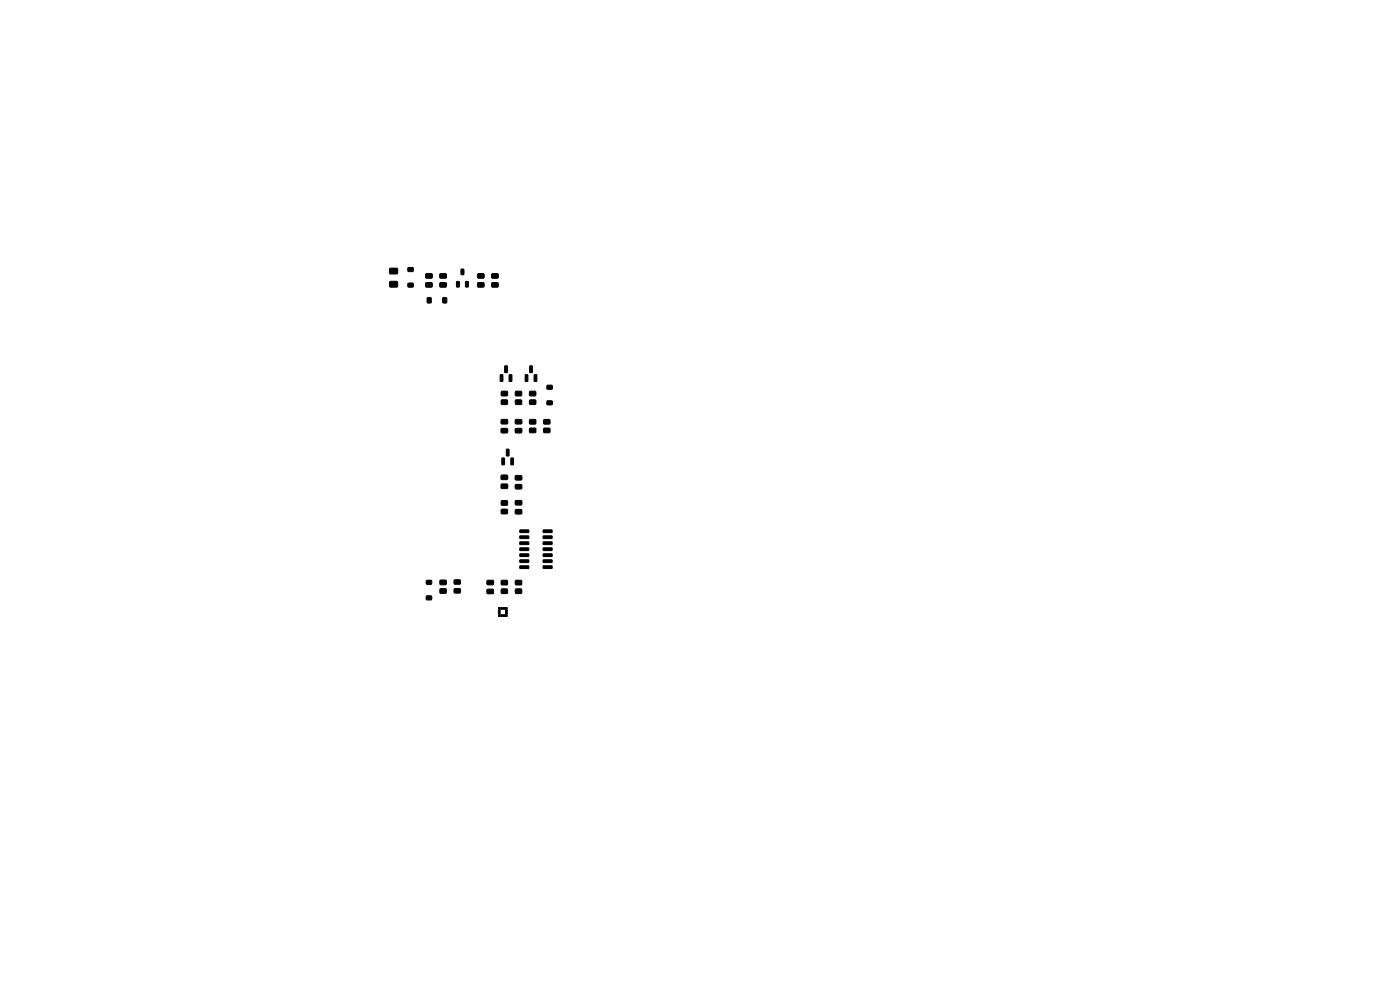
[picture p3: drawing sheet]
<svg xmlns="http://www.w3.org/2000/svg" width="297mm" height="210mm" viewBox="0 0 297 210" stroke-linecap="round" stroke-linejoin="round" font-family="sans-serif">
<g fill="#000" stroke="#000" stroke-width=".21">
<path d="M82.7 56.9h1.5l.2 .2v.9l-.3 .1h-1.3l-.2-.2zM86.6 56.8h1v.8h-1zM90.3 58.1l1.3-.1 .1 .3v.6l-.2 .1h-1.1l-.1-.2zM90.3 60l1.3-.1 .1 .3v.6l-.2 .1h-1.1l-.1-.2zM93.3 58.1l1.3-.1 .1 .3v.6l-.2 .1h-1.1l-.1-.2zM93.3 60l1.3-.1 .1 .3v.6l-.2 .1h-1.1l-.1-.2zM97.8 57.1l.6 .1-.1 1.1-.5-.1zM101.3 58.1l1.3-.1 .1 .3v.6l-.2 .1h-1.1l-.1-.2zM101.3 60l1.3-.1 .1 .3v.6l-.2 .1h-1.1l-.1-.2zM104.3 58.1l1.3-.1 .1 .3v.6l-.2 .1h-1.1l-.1-.2zM104.3 60l1.3-.1 .1 .3v.6l-.2 .1h-1.1l-.1-.2zM82.7 59.7h1.5l.2 .2v.9l-.3 .1h-1.3l-.2-.2z"/>
<path d="M86.6 60.1h1v.8h-1zM90.7 63.2h.7v1h-.7zM94 63.2h.7v1h-.7zM96.9 59.7l.6 .1-.1 1.1-.6-.1zM98.8 59.7l.6 .1-.1 1.1-.6-.1zM107.1 77.6l.5 .1v1.4l-.5-.1zM112.4 77.6l.5 .1v1.4l-.5-.1zM106.1 79.5l.6 .1-.1 1.3-.5-.1zM106.5 97.2h.5v1.4l-.5-.1zM106.4 83h1.1l.2 .2v.6l-.3 .2h-.9l-.2-.2zM106.4 84.9l1.1-.1 .2 .3v.6l-.3 .1h-.9l-.2-.2zM106.3 89h1.3l.1 .2v.6l-.2 .2-1.1-.1-.1-.2z"/>
<path d="M106.3 90.9h1.3l.1 .2v.6l-.2 .2-1.1-.1-.1-.2zM107.4 95.3l.6 .1-.1 1.3-.5-.1zM108 79.5l.6 .1-.1 1.3-.5-.1zM108.4 97.2h.5v1.4l-.5-.1zM109.4 83h1.1l.2 .2v.6l-.2 .2h-1l-.2-.2zM109.4 84.9l1.1-.1 .2 .3v.6l-.2 .1h-1l-.2-.2zM109.3 89h1.3l.1 .2v.6l-.2 .2-1.1-.1-.1-.2zM109.3 90.9h1.3l.1 .2v.6l-.2 .2-1.1-.1-.1-.2zM111.4 79.5l.6 .1-.1 1.3-.5-.1zM113.3 79.5l.6 .1-.1 1.3-.5-.1zM112.4 89h1.1l.2 .2v.6l-.2 .2h-1l-.2-.3zM112.4 90.9l1.1-.1 .2 .2v.7l-.2 .1h-1l-.2-.2z"/>
<path d="M112.4 83h1.1l.2 .2v.6l-.2 .2h-1l-.2-.2zM112.4 84.9l1.1-.1 .2 .3v.6l-.2 .1h-1l-.2-.2zM115.4 89h1.1l.2 .2v.6l-.3 .2h-.9l-.2-.3zM115.4 90.9l1.1-.1 .2 .2v.7l-.3 .1h-.9l-.2-.2zM116.1 81.8h1v.7h-1zM116.1 85.1h1v.7h-1zM106.3 102.7h1.3l.1 .2v.6l-.2 .2-1.1-.1-.1-.2zM106.3 100.8h1.3l.1 .2v.6l-.2 .2-1.1-.1-.1-.2zM106.4 106.2h1.1l.2 .2v.6l-.3 .2h-.9l-.2-.2zM106.4 108.1l1.1-.1 .2 .3v.6l-.3 .1h-.9l-.2-.2zM109.3 102.8h1.3l.1 .2v.6l-.2 .2-1.1-.1-.1-.2zM109.3 100.9h1.3l.1 .2v.6l-.2 .2-1.1-.1-.1-.2z"/>
<path d="M109.3 108.1h1.3l.1 .2v.6l-.2 .2-1.1-.1-.1-.2zM109.3 106.2h1.3l.1 .2v.6l-.2 .2-1.1-.1-.1-.2zM110.3 112.4h1.8l.1 .5-1.9 .1zM110.3 113.7h1.8l.1 .5h-1.9zM110.3 115l1.8-.1 .1 .5-1.9 .1zM110.3 116.2h1.8l.1 .5-1.9 .1zM110.3 117.5h1.8l.1 .5-1.9 .1zM110.3 118.8h1.8l.1 .4-1.9 .1zM115.2 118.8h1.9v.4l-1.8 .1zM115.2 117.5h1.9v.5l-1.8 .1zM115.2 116.2h1.9v.5l-1.8 .1zM115.2 115l1.9-.1v.5l-1.8 .1z"/>
<path d="M115.2 113.7h1.9v.5h-1.8zM115.2 112.4h1.9v.5l-1.8 .1zM90.5 123.1h1v.8h-1zM90.5 126.4h1v.8h-1zM93.4 124.9h1.1l.2 .2v.6l-.3 .2h-.9l-.2-.3zM93.4 123.1h1.1l.2 .2v.6l-.3 .2-.9-.1-.2-.2zM96.4 123h1.1l.2 .2v.6l-.2 .2-1-.1-.2-.2zM96.4 124.9h1.1l.2 .2v.6l-.2 .1h-1l-.2-.2zM103.3 125h1.3l.1 .2v.6l-.2 .2h-1.1l-.1-.3zM103.3 123.1h1.3l.1 .2v.6l-.2 .2h-1.1l-.1-.3zM105.7 129.4h.4v.3h-.4zM105.7 129.9h.4v.3h-.4z"/>
<path d="M105.8 128.9h.3v.3h-.3zM105.8 130.4h.3v.4h-.3zM106.3 128.9h.3v.3h-.3zM106.3 130.4h.3v.4h-.3zM106.4 125l1.1-.1 .2 .3v.6l-.3 .1h-.9l-.2-.2zM106.4 123.1h1.1l.2 .2v.6l-.3 .2h-.9l-.2-.2zM106.8 128.9h.3v.3h-.3zM106.8 130.4h.3v.4h-.3zM107.3 128.9h.3v.3h-.3zM107.3 130.4h.3v.4h-.3zM107.3 129.9h.3v.3h-.3zM107.3 129.4h.3v.3h-.3z"/>
<path d="M110.3 120.1l1.8-.1 .1 .5-1.9 .1zM109.4 123.1h1.1l.2 .2v.6l-.2 .2h-1l-.2-.2zM109.4 125l1.1-.1 .2 .3v.6l-.2 .1h-1l-.2-.2zM115.2 120.1l1.9-.1v.5l-1.8 .1z"/>
</g>
</svg>
